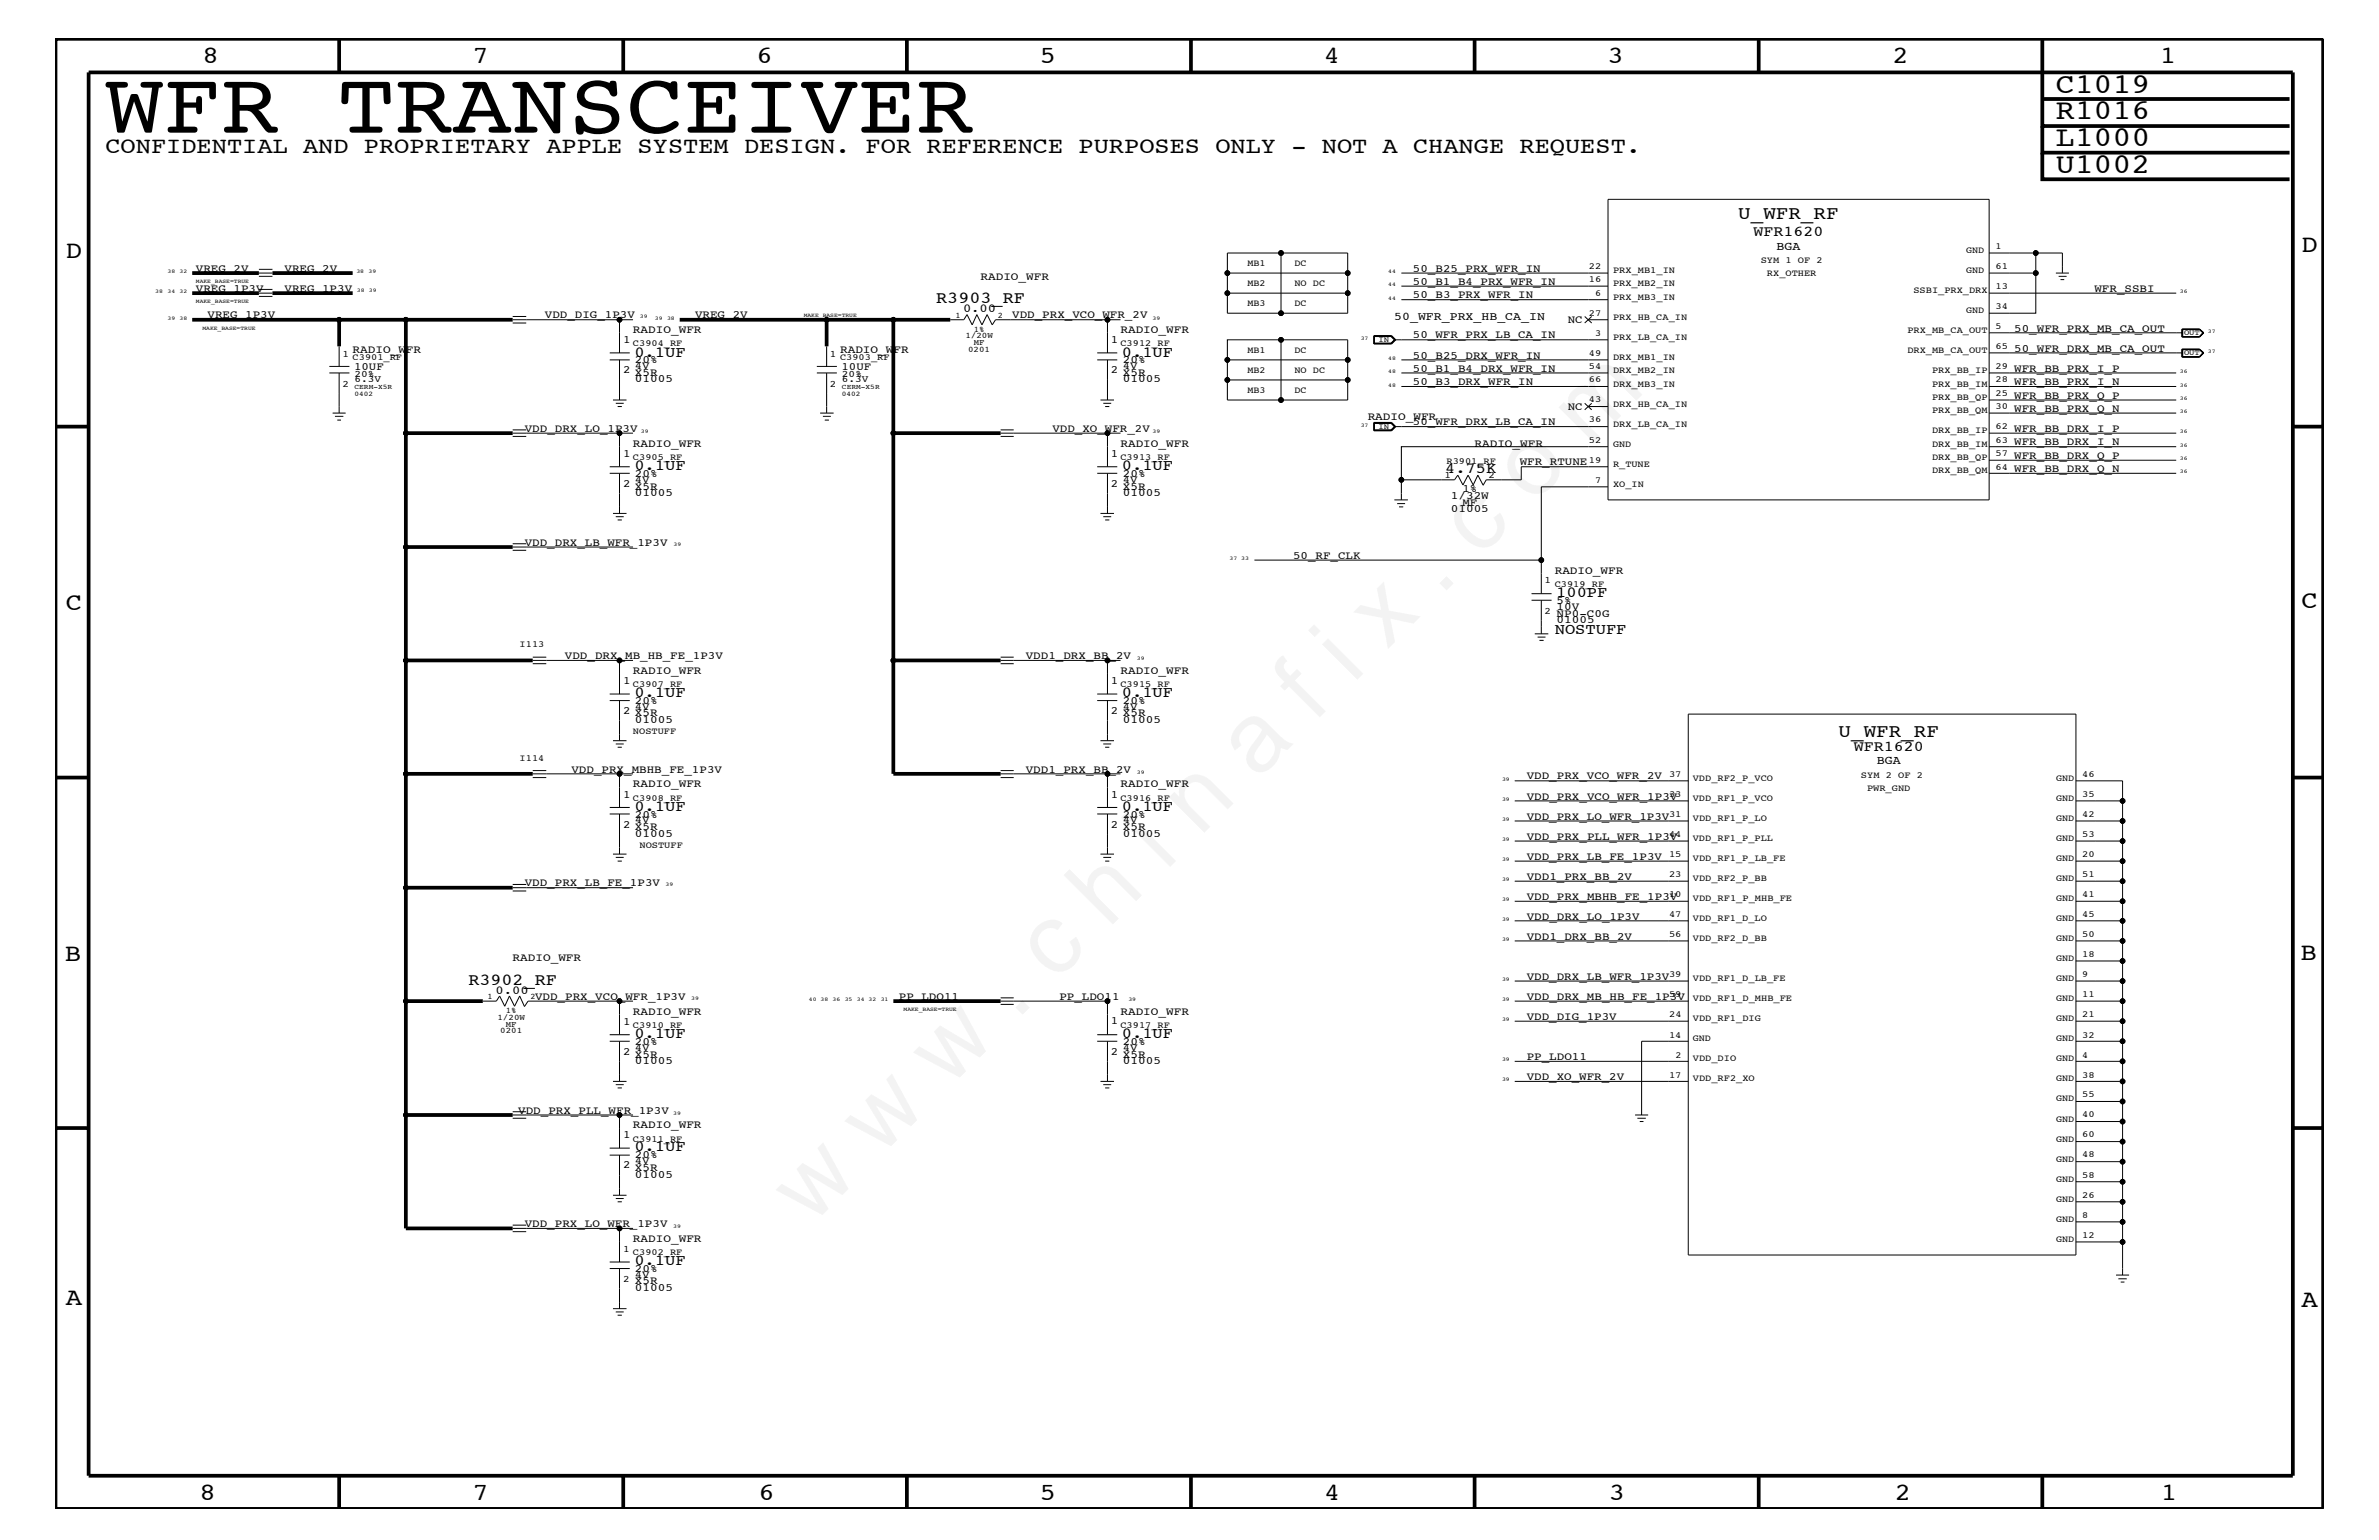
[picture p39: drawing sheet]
<svg xmlns="http://www.w3.org/2000/svg" width="432mm" height="279mm" viewBox="0 0 432 279" stroke-linecap="round" stroke-linejoin="round" font-family="sans-serif">
<defs><g id="words">
<text font-size="17.6" x="147.1" y="222.6" transform="rotate(-45 147.1 222.6)">w w w . c h i n a f i x . c o m</text>
<text font-size="15.9" x="19.1" y="24.1">WFR TRANSCEIVER</text>
<g font-size="5.2">
<text x="373.1" y="16.8">C1019</text>
<text x="373.1" y="21.6">R1016</text>
<text x="373.1" y="26.5">L1000</text>
<text x="373.1" y="31.4">U1002</text>
</g>
<g font-size="4.5">
<text x="36.7" y="11.5">8</text>
<text x="85.8" y="11.5">7</text>
<text x="137.3" y="11.5">6</text>
<text x="188.7" y="11.5">5</text>
<text x="240.3" y="11.5">4</text>
<text x="291.8" y="11.5">3</text>
<text x="343.5" y="11.5">2</text>
<text x="392" y="11.5">1</text>
<text x="11.9" y="46.8">D</text>
<text x="417.8" y="45.7">D</text>
<text x="11.9" y="110.6">C</text>
<text x="417.7" y="110.4">C</text>
<text x="11.8" y="174.3">B</text>
<text x="417.6" y="174.2">B</text>
<text x="11.9" y="236.7">A</text>
<text x="417.7" y="237.1">A</text>
<text x="36.2" y="272.1">8</text>
<text x="85.8" y="272.1">7</text>
<text x="137.7" y="272.1">6</text>
<text x="188.7" y="272.1">5</text>
<text x="240.4" y="272.1">4</text>
<text x="292" y="272.1">3</text>
<text x="343.9" y="272.1">2</text>
<text x="392.2" y="272.1">1</text>
</g>
<text font-size="4.1" x="19.1" y="27.7">CONFIDENTIAL AND PROPRIETARY APPLE SYSTEM DESIGN. FOR REFERENCE PURPOSES ONLY - NOT A CHANGE REQUEST.</text>
<g font-size="3.4">
<text x="315.5" y="39.8">U_WFR_RF</text>
<text x="333.7" y="133.8">U_WFR_RF</text>
</g>
<g font-size="3">
<text x="169.9" y="55">R3903_RF</text>
<text x="85" y="178.7">R3902_RF</text>
</g>
<g font-size="2.8">
<text x="115.1" y="64.7">0.1UF</text>
<text x="203.6" y="64.7">0.1UF</text>
<text x="115.1" y="85.3">0.1UF</text>
<text x="203.6" y="85.3">0.1UF</text>
<text x="262.3" y="85.8">4.75K</text>
<text x="282.4" y="108.3">100PF</text>
<text x="282.2" y="115">NOSTUFF</text>
<text x="115.1" y="126.5">0.1UF</text>
<text x="203.6" y="126.5">0.1UF</text>
<text x="115.1" y="147.1">0.1UF</text>
<text x="203.6" y="147.1">0.1UF</text>
<text x="115.1" y="188.3">0.1UF</text>
<text x="203.6" y="188.3">0.1UF</text>
<text x="115.1" y="208.9">0.1UF</text>
<text x="115.1" y="229.6">0.1UF</text>
</g>
<g font-size="2.7">
<text x="318.3" y="42.9">WFR1620</text>
<text x="336.5" y="136.2">WFR1620</text>
</g>
<g font-size="2.2">
<text x="322.5" y="45.3">BGA</text>
<text x="174.8" y="56.7">0.00</text>
<text x="340.7" y="138.6">BGA</text>
<text x="90" y="180.4">0.00</text>
</g>
<text font-size="2.1" x="253.1" y="58">50_WFR_PRX_HB_CA_IN</text>
<g font-size="2">
<text x="35.6" y="52.9">VREG_1P3V</text>
<text x="35.6" y="49.3">VREG_2V</text>
<text x="51.6" y="52.9">VREG_1P3V</text>
<text x="51.6" y="49.3">VREG_2V</text>
<text x="178" y="50.7">RADIO_WFR</text>
<text x="256.5" y="49.3">50_B25_PRX_WFR_IN</text>
<text x="256.5" y="51.7">50_B1_B4_PRX_WFR_IN</text>
<text x="380.2" y="52.9">WFR_SSBI</text>
<text x="37.7" y="57.8">VREG_1P3V</text>
<text x="98.9" y="57.8">VDD_DIG_1P3V</text>
<text x="126.2" y="57.8">VREG_2V</text>
<text x="183.7" y="57.8">VDD_PRX_VCO_WFR_2V</text>
<text x="256.5" y="54.1">50_B3_PRX_WFR_IN</text>
<text x="284.6" y="58.6">NC</text>
<text x="64" y="64">RADIO_WFR</text>
<text x="113.1" y="62.3">1</text>
<text x="114.9" y="60.4">RADIO_WFR</text>
<text x="115.2" y="65.9">20%</text>
<text x="152.5" y="64">RADIO_WFR</text>
<text x="201.6" y="62.3">1</text>
<text x="203.4" y="60.4">RADIO_WFR</text>
<text x="203.8" y="65.9">20%</text>
<text x="256.5" y="65.1">50_B25_DRX_WFR_IN</text>
<text x="256.5" y="61.4">50_WFR_PRX_LB_CA_IN</text>
<text x="365.6" y="60.2">50_WFR_PRX_MB_CA_OUT</text>
<text x="365.6" y="63.9">50_WFR_DRX_MB_CA_OUT</text>
<text x="64.3" y="67.1">10UF</text>
<text x="113.1" y="67.7">2</text>
<text x="115.2" y="69.4">01005</text>
<text x="115.2" y="67">4V</text>
<text x="115.2" y="68.2">X5R</text>
<text x="152.7" y="67.1">10UF</text>
<text x="201.6" y="67.7">2</text>
<text x="203.8" y="69.4">01005</text>
<text x="203.8" y="68.2">X5R</text>
<text x="203.8" y="67">4V</text>
<text x="256.5" y="67.5">50_B1_B4_DRX_WFR_IN</text>
<text x="256.5" y="69.9">50_B3_DRX_WFR_IN</text>
<text x="365.6" y="69.9">WFR_BB_PRX_I_N</text>
<text x="365.6" y="67.5">WFR_BB_PRX_I_P</text>
<text x="248.2" y="76.2">RADIO_WFR</text>
<text x="256.5" y="77.2">50_WFR_DRX_LB_CA_IN</text>
<text x="284.6" y="74.4">NC</text>
<text x="365.6" y="72.3">WFR_BB_PRX_Q_P</text>
<text x="365.6" y="74.7">WFR_BB_PRX_Q_N</text>
<text x="95.2" y="78.3">VDD_DRX_LO_1P3V</text>
<text x="113.1" y="82.8">1</text>
<text x="114.9" y="81.1">RADIO_WFR</text>
<text x="191" y="78.3">VDD_XO_WFR_2V</text>
<text x="201.6" y="82.8">1</text>
<text x="203.4" y="81.1">RADIO_WFR</text>
<text x="267.6" y="81.1">RADIO_WFR</text>
<text x="365.6" y="83.3">WFR_BB_DRX_Q_P</text>
<text x="365.6" y="80.8">WFR_BB_DRX_I_N</text>
<text x="365.6" y="78.3">WFR_BB_DRX_I_P</text>
<text x="113.1" y="88.3">2</text>
<text x="115.2" y="87.6">4V</text>
<text x="115.2" y="86.5">20%</text>
<text x="115.2" y="88.8">X5R</text>
<text x="201.6" y="88.3">2</text>
<text x="203.8" y="88.8">X5R</text>
<text x="203.8" y="87.6">4V</text>
<text x="203.8" y="86.5">20%</text>
<text x="265.4" y="89.3">1%</text>
<text x="275.8" y="84.4">WFR_RTUNE</text>
<text x="365.6" y="85.6">WFR_BB_DRX_Q_N</text>
<text x="115.2" y="90">01005</text>
<text x="203.8" y="90">01005</text>
<text x="263.3" y="92.9">01005</text>
<text x="263.3" y="90.5">1/32W</text>
<text x="265.4" y="91.7">MF</text>
<text x="95.2" y="99">VDD_DRX_LB_WFR_1P3V</text>
<text x="234.7" y="101.4">50_RF_CLK</text>
<text x="282.2" y="104.1">RADIO_WFR</text>
<text x="282.5" y="111.9">NP0-C0G</text>
<text x="282.5" y="113.1">01005</text>
<text x="282.5" y="110.6">10V</text>
<text x="282.5" y="109.5">5%</text>
<text x="102.5" y="119.6">VDD_DRX_MB_HB_FE_1P3V</text>
<text x="186.2" y="119.6">VDD1_DRX_BB_2V</text>
<text x="113.1" y="124.1">1</text>
<text x="114.9" y="122.3">RADIO_WFR</text>
<text x="201.6" y="124.1">1</text>
<text x="203.4" y="122.3">RADIO_WFR</text>
<text x="113.1" y="129.6">2 X5R</text>
<text x="115.2" y="128.8">4V</text>
<text x="115.2" y="131.3">01005</text>
<text x="115.2" y="127.7">20%</text>
<text x="201.6" y="129.6">2 X5R</text>
<text x="203.8" y="131.3">01005</text>
<text x="203.8" y="127.7">20%</text>
<text x="203.8" y="128.8">4V</text>
<text x="103.7" y="140.2">VDD_PRX_MBHB_FE_1P3V</text>
<text x="114.9" y="142.9">RADIO_WFR</text>
<text x="186.2" y="140.2">VDD1_PRX_BB_2V</text>
<text x="203.4" y="142.9">RADIO_WFR</text>
<text x="277.1" y="141.4">VDD_PRX_VCO_WFR_2V</text>
<text x="113.1" y="144.7">1</text>
<text x="115.2" y="149.4">4V</text>
<text x="115.2" y="148.4">20%</text>
<text x="201.6" y="144.7">1</text>
<text x="203.8" y="148.4">20%</text>
<text x="203.8" y="149.4">4V</text>
<text x="277.1" y="145.1">VDD_PRX_VCO_WFR_1P3V</text>
<text x="277.1" y="148.7">VDD_PRX_LO_WFR_1P3V</text>
<text x="113.1" y="150.1">2 X5R</text>
<text x="115.2" y="151.8">01005</text>
<text x="201.6" y="150.1">2</text>
<text x="203.8" y="151.8">01005</text>
<text x="203.8" y="150.7">X5R</text>
<text x="277.1" y="156">VDD_PRX_LB_FE_1P3V</text>
<text x="277.1" y="152.3">VDD_PRX_PLL_WFR_1P3V</text>
<text x="95.3" y="160.8">VDD_PRX_LB_FE_1P3V</text>
<text x="277.1" y="159.6">VDD1_PRX_BB_2V</text>
<text x="277.1" y="166.9">VDD_DRX_LO_1P3V</text>
<text x="277.1" y="163.3">VDD_PRX_MBHB_FE_1P3V</text>
<text x="277.1" y="170.5">VDD1_DRX_BB_2V</text>
<text x="93" y="174.4">RADIO_WFR</text>
<text x="277.1" y="177.7">VDD_DRX_LB_WFR_1P3V</text>
<text x="97.1" y="181.4">VDD_PRX_VCO_WFR_1P3V</text>
<text x="113.1" y="185.9">1</text>
<text x="114.9" y="184.1">RADIO_WFR</text>
<text x="163.2" y="181.4">PP_LDO11</text>
<text x="192.3" y="181.4">PP_LDO11</text>
<text x="201.6" y="185.9">1</text>
<text x="203.4" y="184.1">RADIO_WFR</text>
<text x="277.1" y="181.4">VDD_DRX_MB_HB_FE_1P3V</text>
<text x="277.1" y="185">VDD_DIG_1P3V</text>
<text x="113.1" y="191.4">2 X5R</text>
<text x="115.2" y="190.6">4V</text>
<text x="115.2" y="189.5">20%</text>
<text x="201.6" y="191.4">2</text>
<text x="203.8" y="189.5">20%</text>
<text x="203.8" y="191.9">X5R</text>
<text x="203.8" y="190.6">4V</text>
<text x="115.2" y="193.1">01005</text>
<text x="203.8" y="193.1">01005</text>
<text x="277.1" y="192.3">PP_LDO11</text>
<text x="277.1" y="195.9">VDD_XO_WFR_2V</text>
<text x="94.1" y="202">VDD_PRX_PLL_WFR_1P3V</text>
<text x="113.1" y="206.5">1</text>
<text x="114.9" y="204.7">RADIO_WFR</text>
<text x="113.1" y="212">2 X5R</text>
<text x="115.2" y="211.3">4V</text>
<text x="115.2" y="213.6">01005</text>
<text x="115.2" y="210.2">20%</text>
<text x="95.2" y="222.6">VDD_PRX_LO_WFR_1P3V</text>
<text x="114.9" y="225.3">RADIO_WFR</text>
<text x="115.2" y="231.8">4V</text>
<text x="115.2" y="230.7">20%</text>
<text x="115.2" y="233">X5R</text>
<text x="115.2" y="234.3">01005</text>
</g>
<g font-size="1.8">
<text x="62.1" y="64.7">1</text>
<text x="150.6" y="64.7">1</text>
<text x="62.1" y="70.1">2</text>
<text x="64.3" y="69.4">6.3V</text>
<text x="64.3" y="68.4">20%</text>
<text x="150.6" y="70.1">2</text>
<text x="152.8" y="69.4">6.3V</text>
<text x="152.8" y="68.4">20%</text>
<text x="262.2" y="86.7">1</text>
<text x="270.2" y="86.7">2</text>
<text x="280.3" y="105.9">1</text>
<text x="280.3" y="111.4">2</text>
<text x="113.1" y="227.1">1</text>
<text x="113.1" y="232.6">2</text>
</g>
<g font-size="1.7">
<text x="319.6" y="47.7">SYM 1 OF 2</text>
<text x="356.9" y="45.9">GND</text>
<text x="362.2" y="45.2">1</text>
<text x="226.4" y="48.3">MB1</text>
<text x="226.4" y="51.9">MB2</text>
<text x="234.9" y="48.3">DC</text>
<text x="235" y="51.9">NO DC</text>
<text x="288.4" y="48.8">22</text>
<text x="288.4" y="51.3">16</text>
<text x="289.6" y="53.6">6</text>
<text x="292.8" y="51.9">PRX_MB2_IN</text>
<text x="292.8" y="49.6">PRX_MB1_IN</text>
<text x="320.7" y="50.2">RX_OTHER</text>
<text x="347.3" y="53.2">SSBI_PRX_DRX</text>
<text x="356.9" y="49.6">GND</text>
<text x="362.2" y="52.4">13</text>
<text x="362.2" y="48.8">61</text>
<text x="226.4" y="55.6">MB3</text>
<text x="234.9" y="55.6">DC</text>
<text x="288.4" y="57.3">27</text>
<text x="292.8" y="54.4">PRX_MB3_IN</text>
<text x="292.8" y="58">PRX_HB_CA_IN</text>
<text x="356.9" y="56.8">GND</text>
<text x="362.2" y="56.1">34</text>
<text x="362.2" y="59.7">5</text>
<text x="64" y="65.3">C3901_RF</text>
<text x="114.9" y="62.9">C3904_RF</text>
<text x="152.5" y="65.3">C3903_RF</text>
<text x="203.4" y="62.9">C3912_RF</text>
<text x="226.4" y="64">MB1</text>
<text x="234.9" y="64">DC</text>
<text x="288.4" y="64.5">49</text>
<text x="289.6" y="60.9">3</text>
<text x="292.8" y="65.3">DRX_MB1_IN</text>
<text x="292.8" y="61.7">PRX_LB_CA_IN</text>
<text x="346.2" y="64">DRX_MB_CA_OUT</text>
<text x="346.2" y="60.4">PRX_MB_CA_OUT</text>
<text x="362.2" y="63.4">65</text>
<text x="226.4" y="67.7">MB2</text>
<text x="226.4" y="71.3">MB3</text>
<text x="234.9" y="71.3">DC</text>
<text x="235" y="67.7">NO DC</text>
<text x="288.4" y="69.4">66</text>
<text x="288.4" y="67">54</text>
<text x="292.8" y="70.1">DRX_MB3_IN</text>
<text x="292.8" y="67.7">DRX_MB2_IN</text>
<text x="350.7" y="67.7">PRX_BB_IP</text>
<text x="350.7" y="70.1">PRX_BB_IM</text>
<text x="362.2" y="69.4">28</text>
<text x="362.2" y="67">29</text>
<text x="362.2" y="71.8">25</text>
<text x="288.4" y="76.7">36</text>
<text x="288.4" y="73">43</text>
<text x="292.8" y="77.4">DRX_LB_CA_IN</text>
<text x="292.8" y="73.8">DRX_HB_CA_IN</text>
<text x="350.7" y="72.6">PRX_BB_QP</text>
<text x="350.7" y="75">PRX_BB_QM</text>
<text x="362.2" y="77.9">62</text>
<text x="362.2" y="74.3">30</text>
<text x="114.9" y="83.5">C3905_RF</text>
<text x="203.4" y="83.5">C3913_RF</text>
<text x="288.4" y="83.9">19</text>
<text x="288.4" y="80.3">52</text>
<text x="292.8" y="81.1">GND</text>
<text x="350.7" y="83.5">DRX_BB_QP</text>
<text x="350.7" y="81.1">DRX_BB_IM</text>
<text x="350.7" y="78.6">DRX_BB_IP</text>
<text x="362.2" y="82.7">57</text>
<text x="362.2" y="80.3">63</text>
<text x="262.6" y="84.1">R3901_RF</text>
<text x="289.6" y="87.6">7</text>
<text x="292.8" y="88.3">XO_IN</text>
<text x="292.8" y="84.7">R_TUNE</text>
<text x="350.7" y="85.9">DRX_BB_QM</text>
<text x="362.2" y="85.2">64</text>
<text x="282.2" y="106.5">C3919_RF</text>
<text x="94.3" y="117.4">I113</text>
<text x="114.9" y="124.7">C3907_RF</text>
<text x="203.4" y="124.7">C3915_RF</text>
<text x="114.9" y="133.2">NOSTUFF</text>
<text x="94.3" y="138">I114</text>
<text x="302.9" y="140.9">37</text>
<text x="307.3" y="141.7">VDD_RF2_P_VCO</text>
<text x="337.8" y="141.1">SYM 2 OF 2</text>
<text x="338.9" y="143.5">PWR_GND</text>
<text x="373.2" y="141.7">GND</text>
<text x="378" y="140.9">46</text>
<text x="114.9" y="145.3">C3908_RF</text>
<text x="203.4" y="145.3">C3916_RF</text>
<text x="302.9" y="144.6">33</text>
<text x="302.9" y="148.2">31</text>
<text x="307.3" y="145.3">VDD_RF1_P_VCO</text>
<text x="307.3" y="149">VDD_RF1_P_LO</text>
<text x="373.2" y="149">GND</text>
<text x="373.2" y="145.3">GND</text>
<text x="378" y="144.6">35</text>
<text x="378" y="148.2">42</text>
<text x="116.1" y="153.8">NOSTUFF</text>
<text x="302.9" y="155.5">15</text>
<text x="302.9" y="151.8">44</text>
<text x="307.3" y="152.6">VDD_RF1_P_PLL</text>
<text x="373.2" y="152.6">GND</text>
<text x="378" y="151.8">53</text>
<text x="378" y="155.5">20</text>
<text x="302.9" y="159.1">23</text>
<text x="307.3" y="156.2">VDD_RF1_P_LB_FE</text>
<text x="307.3" y="159.9">VDD_RF2_P_BB</text>
<text x="373.2" y="159.9">GND</text>
<text x="373.2" y="156.2">GND</text>
<text x="378" y="159.1">51</text>
<text x="302.9" y="162.8">10</text>
<text x="302.9" y="166.4">47</text>
<text x="307.3" y="163.5">VDD_RF1_P_MHB_FE</text>
<text x="307.3" y="167.1">VDD_RF1_D_LO</text>
<text x="373.2" y="163.5">GND</text>
<text x="373.2" y="167.1">GND</text>
<text x="378" y="162.8">41</text>
<text x="378" y="166.4">45</text>
<text x="302.9" y="170">56</text>
<text x="307.3" y="170.7">VDD_RF2_D_BB</text>
<text x="373.2" y="170.7">GND</text>
<text x="378" y="173.7">18</text>
<text x="378" y="170">50</text>
<text x="302.9" y="177.3">39</text>
<text x="307.3" y="178">VDD_RF1_D_LB_FE</text>
<text x="373.2" y="174.4">GND</text>
<text x="373.2" y="178">GND</text>
<text x="378" y="177.3">9</text>
<text x="302.9" y="181">59</text>
<text x="302.9" y="184.6">24</text>
<text x="307.3" y="181.6">VDD_RF1_D_MHB_FE</text>
<text x="307.3" y="185.3">VDD_RF1_DIG</text>
<text x="373.2" y="185.3">GND</text>
<text x="373.2" y="181.6">GND</text>
<text x="378" y="181">11</text>
<text x="378" y="184.6">21</text>
<text x="114.9" y="186.5">C3910_RF</text>
<text x="203.4" y="186.5">C3917_RF</text>
<text x="302.9" y="188.2">14</text>
<text x="304.1" y="191.9">2</text>
<text x="307.3" y="188.9">GND</text>
<text x="373.2" y="188.9">GND</text>
<text x="378" y="191.9">4</text>
<text x="378" y="188.2">32</text>
<text x="302.9" y="195.5">17</text>
<text x="307.3" y="196.2">VDD_RF2_XO</text>
<text x="307.3" y="192.6">VDD_DIO</text>
<text x="373.2" y="192.6">GND</text>
<text x="373.2" y="196.2">GND</text>
<text x="378" y="195.5">38</text>
<text x="373.2" y="203.5">GND</text>
<text x="373.2" y="199.8">GND</text>
<text x="378" y="202.7">40</text>
<text x="378" y="199.1">55</text>
<text x="114.9" y="207.1">C3911_RF</text>
<text x="373.2" y="207.1">GND</text>
<text x="378" y="206.4">60</text>
<text x="373.2" y="214.4">GND</text>
<text x="373.2" y="210.8">GND</text>
<text x="378" y="213.6">58</text>
<text x="378" y="210">48</text>
<text x="373.2" y="221.7">GND</text>
<text x="373.2" y="218">GND</text>
<text x="378" y="220.9">8</text>
<text x="378" y="217.3">26</text>
<text x="114.9" y="227.7">C3902_RF</text>
<text x="373.2" y="225.3">GND</text>
<text x="378" y="224.6">12</text>
</g>
<g font-size="1.5">
<text x="173.4" y="57.7">1</text>
<text x="181.1" y="57.7">2</text>
<text x="175.2" y="61.4">1/20W</text>
<text x="175.7" y="63.9">0201</text>
<text x="176.7" y="60.2">1%</text>
<text x="176.7" y="62.6">MF</text>
<text x="88.5" y="181.3">1</text>
<text x="90.3" y="185">1/20W</text>
<text x="91.8" y="183.8">1%</text>
<text x="96.3" y="181.3">2</text>
<text x="90.8" y="187.5">0201</text>
<text x="91.8" y="186.3">MF</text>
</g>
<g font-size="1.4">
<text x="250.2" y="62">IN</text>
<text x="396.4" y="60.8">OUT</text>
<text x="396.4" y="64.5">OUT</text>
<text x="250.2" y="77.8">IN</text>
</g>
<g font-size="1.3">
<text x="64.3" y="71.8">0402</text>
<text x="64.3" y="70.6">CERM-X5R</text>
<text x="152.8" y="70.6">CERM-X5R</text>
<text x="152.8" y="71.8">0402</text>
</g>
<g font-size="1">
<text x="28.2" y="53.2">38</text>
<text x="30.4" y="53.2">34</text>
<text x="30.4" y="49.6">38</text>
<text x="32.6" y="53.2">32</text>
<text x="32.6" y="49.6">32</text>
<text x="35.6" y="51.3">MAKE_BASE=TRUE</text>
<text x="64.7" y="49.6">38</text>
<text x="64.8" y="52.9">38</text>
<text x="66.9" y="49.6">39</text>
<text x="67" y="52.9">39</text>
<text x="252" y="49.6">44</text>
<text x="252" y="51.9">44</text>
<text x="395.6" y="53.2">36</text>
<text x="30.4" y="58">39</text>
<text x="32.6" y="58">38</text>
<text x="35.6" y="55">MAKE_BASE=TRUE</text>
<text x="36.7" y="59.8">MAKE_BASE=TRUE</text>
<text x="116.2" y="57.8">39</text>
<text x="118.9" y="58">39</text>
<text x="121.1" y="58">38</text>
<text x="145.9" y="57.4">MAKE_BASE=TRUE</text>
<text x="209.2" y="58">39</text>
<text x="252" y="54.4">44</text>
<text x="247" y="61.7">37</text>
<text x="252" y="65.3">48</text>
<text x="400.7" y="60.4">37</text>
<text x="400.7" y="64">37</text>
<text x="252" y="70.1">48</text>
<text x="252" y="67.7">48</text>
<text x="395.6" y="70.1">36</text>
<text x="395.6" y="67.7">36</text>
<text x="247" y="77.4">37</text>
<text x="395.6" y="72.6">36</text>
<text x="395.6" y="75">36</text>
<text x="116.3" y="78.6">39</text>
<text x="209.2" y="78.6">39</text>
<text x="395.6" y="83.5">36</text>
<text x="395.6" y="81.1">36</text>
<text x="395.6" y="78.6">36</text>
<text x="395.6" y="85.9">36</text>
<text x="122.3" y="99">39</text>
<text x="223.2" y="101.6">37 33</text>
<text x="206.3" y="119.8">39</text>
<text x="206.3" y="140.4">39</text>
<text x="272.6" y="141.7">39</text>
<text x="272.6" y="145.3">39</text>
<text x="272.6" y="149">39</text>
<text x="272.6" y="152.6">39</text>
<text x="120.8" y="160.8">39</text>
<text x="272.6" y="156.2">39</text>
<text x="272.6" y="159.9">39</text>
<text x="272.6" y="163.5">39</text>
<text x="272.6" y="167.1">39</text>
<text x="272.6" y="170.7">39</text>
<text x="272.6" y="178">39</text>
<text x="125.5" y="181.4">39</text>
<text x="146.8" y="181.6">40 38</text>
<text x="151.1" y="181.6">36</text>
<text x="153.3" y="181.6">35</text>
<text x="155.5" y="181.6">34 32</text>
<text x="159.9" y="181.6">31</text>
<text x="164" y="183.5">MAKE_BASE=TRUE</text>
<text x="204.8" y="181.6">39</text>
<text x="272.6" y="185.3">39</text>
<text x="272.6" y="181.6">39</text>
<text x="272.6" y="192.6">39</text>
<text x="272.6" y="196.2">39</text>
<text x="122.2" y="202.3">39</text>
<text x="122.2" y="222.9">39</text>
</g>
</g></defs>
<g fill="none" stroke="#000" stroke-width=".18">
<path d="M291.9 36.2h69.1v54.5h-69.1zM47 53.2h2.4M47 49.5h2.4M47 50.1h2.4M47 48.9h2.4M47 52.5h2.4M47 53.8h2.4M93.1 58h19.3M93.1 57.4h2.4M93.1 58.6h2.4M114.9 58h-2.5v6M172.5 58h2.4l.6-.9 1 1.8 .8-1.8 .9 1.8 1-1.8 .9 1.8 .6-.9h20.3v2.4"/>
<path d="M201 58h2.4M222.8 53.2h21.8v3.6h-21.8zM222.8 49.5h21.8M232.5 45.9v10.9M244.6 53.2v-7.3h-21.8v7.3M254.4 51.9h37.5M287.6 57.4l1.3 1.2M288.3 58h3.6M288.9 57.4l-1.3 1.2M291.9 49.5h-37.5M291.9 54.4h-37.5M361 49.5h8.5"/>
<path d="M361 45.9h13.3v3.6M361 53.2h34M369.5 45.9v10.9h-8.5M373.2 49.5h2.3M373.7 50.1h1.4M374 50.7h.7M396 59.7h3.2l.8 .7-.8 .7h-3.2zM396.1 59.8h3.1M396.1 59.7v1.4M396.2 59.8v1.3M399.2 59.8l.7 .6-.7 .7M399.2 59.8l.6 .6-.6 .7"/>
<path d="M59.8 66.5h3.6M59.8 67.7h3.6M60.4 74.9h2.3M60.8 75.5h1.5M61.2 76.2h.7M61.6 62.8v3.7M61.6 67.7v7.2M93.1 78.6h21.8M93.1 78h2.4M93.1 79.2h2.4M110.7 64h3.6M110.7 65.3h3.6"/>
<path d="M111.3 72.6h2.4M111.8 73.2h1.4M112.1 73.8h.8M112.4 78.6v6.1M112.4 65.3v7.3M254.4 70.1h33.9M254.4 67.7h33.9M254.4 65.3h33.9M254.4 61.7h33.9M254.4 77.4h33.9M361 72.6h34M361 74.9h34"/>
<path d="M361 67.7h34M361 78.6h34M361 60.4h35.2M361 70.1h34M361 64h35.2M396 63.3h3.2l.8 .7-.8 .8h-3.2zM396.1 63.4h3.1M396.1 61.1h3.1M396.1 63.3v1.5M396.1 64.7h3.1M396.2 63.4v1.3M399.2 63.4l.7 .6-.7 .7"/>
<path d="M399.2 63.4l.6 .6-.6 .7M93.1 98.7h2.4M93.1 99.2h21.8M93.1 99.8h2.4M110.7 84.7h3.6M110.7 85.9h3.6M111.3 93.2h2.4M111.8 93.7h1.4M112.1 94.3h.8M112.4 85.9v7.3M288.3 81h-33.9v6.1M361 85.9h34"/>
<path d="M361 83.5h34M361 81h34M96.7 119.2h2.5M96.7 119.8h18.2M112.4 119.8v6.1M227.7 101.6h52.1v2.5M96.7 120.4h2.5M96.7 139.8h2.5M110.7 125.9h3.6M110.7 127.1h3.6M111.3 134.4h2.4M111.8 135h1.4"/>
<path d="M112.1 135.6h.8M112.4 127.1v7.3M306.4 129.6h70.4v98.1h-70.4zM96.7 140.4h18.2M96.7 141.1h2.5M110.7 146.5h3.6M110.7 147.7h3.6M111.3 155h2.4M111.8 155.6h1.4M112.1 156.2h.8M112.4 140.4v6.1M112.4 147.7v7.3"/>
<path d="M302.8 152.6h3.6M302.8 148.9h3.6M302.8 141.7h3.6M302.8 156.2h3.6M302.8 159.9h3.6M302.8 145.3h3.6M376.8 159.9h8.5M376.8 148.9h8.5M376.8 145.3h8.5M376.8 141.7h8.5v72.7M376.8 152.6h8.5M376.8 156.2h8.5"/>
<path d="M93.1 160.5h2.4M93.1 161.1h21.8M93.1 161.6h2.4M302.8 178h3.6M302.8 163.5h3.6M302.8 167.1h3.6M302.8 170.7h3.6M376.8 170.7h8.5M376.8 174.4h8.5M376.8 163.5h8.5M376.8 167.1h8.5M376.8 178h8.5"/>
<path d="M87.6 181.6h2.5l.6-.9 .9 1.9 .9-1.9 .9 1.9 .9-1.9 .9 1.9M110.7 187.7h3.6M110.7 188.9h3.6M111.3 196.2h2.4M111.8 196.8h1.4M112.1 197.4h.8M112.4 181.6h-16.6l-.6 1M112.4 188.9v7.3M114.9 181.6h-2.5v6.1M302.8 181.6h3.6M302.8 185.3h3.6M302.8 196.2h3.6"/>
<path d="M302.8 192.6h3.6M302.8 188.9h3.6M376.8 181.6h8.5M376.8 188.9h8.5M376.8 192.6h8.5M376.8 185.3h8.5M376.8 199.8h8.5M376.8 196.2h8.5M93.1 201.7h2.4M93.1 202.3h21.8M93.1 202.9h2.4M110.7 208.3h3.6"/>
<path d="M110.7 209.6h3.6M111.3 216.9h2.4M111.8 217.4h1.4M112.1 218h.8M112.4 202.3v6M112.4 209.6v7.3M376.8 210.8h8.5M376.8 214.4h8.5v3.6h-8.5M376.8 207.1h8.5M376.8 203.5h8.5M385.3 218v3.7M93.1 222.3h2.4"/>
<path d="M93.1 222.9h21.8M93.1 223.5h2.4M110.7 229h3.6M110.7 230.1h3.6M111.3 237.4h2.4M111.8 238h1.4M112.1 238.6h.8M112.4 222.9v6.1M112.4 230.1v7.3M376.8 221.7h8.5v3.6h-8.5M384.1 231.3h2.3M384.5 232h1.5"/>
<path d="M384.9 232.6h.7M385.3 225.3v6"/>
<circle cx="61.6" cy="58" r=".42"/>
<circle cx="73.7" cy="58" r=".42"/>
<circle cx="112.4" cy="58" r=".42"/>
<circle cx="150" cy="58" r=".42"/>
<circle cx="162.1" cy="58" r=".42"/>
<circle cx="201" cy="58" r=".42"/>
<circle cx="222.8" cy="49.5" r=".42"/>
<circle cx="222.8" cy="53.2" r=".42"/>
<circle cx="232.5" cy="56.8" r=".42"/>
<circle cx="232.5" cy="45.9" r=".42"/>
<circle cx="244.6" cy="53.2" r=".42"/>
<circle cx="244.6" cy="49.5" r=".42"/>
<circle cx="369.5" cy="45.9" r=".42"/>
<circle cx="369.5" cy="49.5" r=".42"/>
<circle cx="73.7" cy="78.6" r=".42"/>
<circle cx="112.4" cy="78.6" r=".42"/>
<circle cx="73.7" cy="99.2" r=".42"/>
<circle cx="73.7" cy="119.8" r=".42"/>
<circle cx="112.4" cy="119.8" r=".42"/>
<circle cx="73.7" cy="140.4" r=".42"/>
<circle cx="112.4" cy="140.4" r=".42"/>
<circle cx="385.3" cy="159.9" r=".42"/>
<circle cx="385.3" cy="156.2" r=".42"/>
<circle cx="385.3" cy="145.3" r=".42"/>
<circle cx="385.3" cy="148.9" r=".42"/>
<circle cx="385.3" cy="152.6" r=".42"/>
<circle cx="73.7" cy="161.1" r=".42"/>
<circle cx="385.3" cy="174.4" r=".42"/>
<circle cx="385.3" cy="163.5" r=".42"/>
<circle cx="385.3" cy="170.7" r=".42"/>
<circle cx="385.3" cy="167.1" r=".42"/>
<circle cx="385.3" cy="178" r=".42"/>
<circle cx="73.7" cy="181.6" r=".42"/>
<circle cx="112.4" cy="181.6" r=".42"/>
<circle cx="385.3" cy="199.8" r=".42"/>
<circle cx="385.3" cy="192.6" r=".42"/>
<circle cx="385.3" cy="185.3" r=".42"/>
<circle cx="385.3" cy="188.9" r=".42"/>
<circle cx="385.3" cy="196.2" r=".42"/>
<circle cx="385.3" cy="181.6" r=".42"/>
<circle cx="73.7" cy="202.3" r=".42"/>
<circle cx="112.4" cy="202.3" r=".42"/>
<circle cx="385.3" cy="207.1" r=".42"/>
<circle cx="385.3" cy="203.5" r=".42"/>
<circle cx="385.3" cy="218" r=".42"/>
<circle cx="385.3" cy="214.4" r=".42"/>
<circle cx="385.3" cy="210.8" r=".42"/>
<circle cx="112.4" cy="222.9" r=".42"/>
<circle cx="385.3" cy="225.3" r=".42"/>
<circle cx="385.3" cy="221.7" r=".42"/>
</g>
<g fill="none" stroke="#000" stroke-width=".68" stroke-linecap="butt">
<path d="M10.1 7h411.6v266.8h-411.6zM16.1 13.1h400.1v254.6h-400.1zM61.6 7v6.1M113.1 7v6.1M164.6 7v6.1M216.2 7v6.1M267.6 7v6.1M319.2 7v6.1M370.7 7v15.9h44.9M370.7 18h44.9M370.7 22.9v4.8h44.9M370.7 27.7v4.8h44.9"/>
<path d="M34.9 53.2h12.1M34.9 49.5h12.1M34.9 58h26.7M49.4 53.2h14.6M49.4 49.5h14.6M73.7 58h-12.1v4.8M93.1 58h-19.4v20.6h19.4M123.4 58h26.6M162.1 58v61.8M162.1 58h-12.1v4.8M162.1 58h10.4M10.1 77.4h6"/>
<path d="M73.7 78.6v41.2M416.2 77.4h5.5M73.7 99.2h19.4M96.7 119.8h-23v20.6M10.1 141.1h6M96.7 140.4h-23v20.7M416.2 141.1h5.5M93.1 161.1h-19.4v20.5h13.9M73.7 181.6v41.3h19.4M10.1 204.7h6M73.7 202.3h19.4M416.2 204.7h5.5"/>
<path d="M61.6 267.7v6.1M113.1 267.7v6.1M164.6 267.7v6.1M216.2 268v5.8M267.6 267.7v6.1M319.2 267.7v6.1M370.7 267.7v6.1"/>
</g>
<g fill="#000">
<circle cx="61.6" cy="58" r=".42"/>
<circle cx="73.7" cy="58" r=".42"/>
<circle cx="112.4" cy="58" r=".42"/>
<circle cx="150" cy="58" r=".42"/>
<circle cx="162.1" cy="58" r=".42"/>
<circle cx="201" cy="58" r=".42"/>
<circle cx="222.8" cy="53.2" r=".42"/>
<circle cx="222.8" cy="49.6" r=".42"/>
<circle cx="232.5" cy="45.9" r=".42"/>
<circle cx="232.5" cy="56.8" r=".42"/>
<circle cx="244.6" cy="49.6" r=".42"/>
<circle cx="244.6" cy="53.2" r=".42"/>
<circle cx="369.5" cy="49.6" r=".42"/>
<circle cx="369.5" cy="45.9" r=".42"/>
<circle cx="73.7" cy="78.6" r=".42"/>
<circle cx="112.4" cy="78.6" r=".42"/>
<circle cx="73.7" cy="99.3" r=".42"/>
<circle cx="73.7" cy="119.8" r=".42"/>
<circle cx="112.4" cy="119.8" r=".42"/>
<circle cx="73.7" cy="140.4" r=".42"/>
<circle cx="112.4" cy="140.4" r=".42"/>
<circle cx="385.2" cy="156.2" r=".42"/>
<circle cx="385.2" cy="145.3" r=".42"/>
<circle cx="385.2" cy="152.6" r=".42"/>
<circle cx="385.2" cy="149" r=".42"/>
<circle cx="385.2" cy="159.9" r=".42"/>
<circle cx="73.7" cy="161.1" r=".42"/>
<circle cx="385.2" cy="174.4" r=".42"/>
<circle cx="385.2" cy="167.1" r=".42"/>
<circle cx="385.2" cy="163.5" r=".42"/>
<circle cx="385.2" cy="170.7" r=".42"/>
<circle cx="385.2" cy="178" r=".42"/>
<circle cx="73.7" cy="181.6" r=".42"/>
<circle cx="112.4" cy="181.6" r=".42"/>
<circle cx="385.2" cy="199.8" r=".42"/>
<circle cx="385.2" cy="181.6" r=".42"/>
<circle cx="385.2" cy="185.3" r=".42"/>
<circle cx="385.2" cy="188.9" r=".42"/>
<circle cx="385.2" cy="196.2" r=".42"/>
<circle cx="385.2" cy="192.6" r=".42"/>
<circle cx="73.7" cy="202.3" r=".42"/>
<circle cx="112.4" cy="202.3" r=".42"/>
<circle cx="385.2" cy="210.8" r=".42"/>
<circle cx="385.2" cy="203.5" r=".42"/>
<circle cx="385.2" cy="207.1" r=".42"/>
<circle cx="385.2" cy="218" r=".42"/>
<circle cx="385.2" cy="214.4" r=".42"/>
<circle cx="112.4" cy="222.9" r=".42"/>
<circle cx="385.2" cy="221.7" r=".42"/>
<circle cx="385.2" cy="225.3" r=".42"/>
</g>
<use href="#words"/>
</svg>
